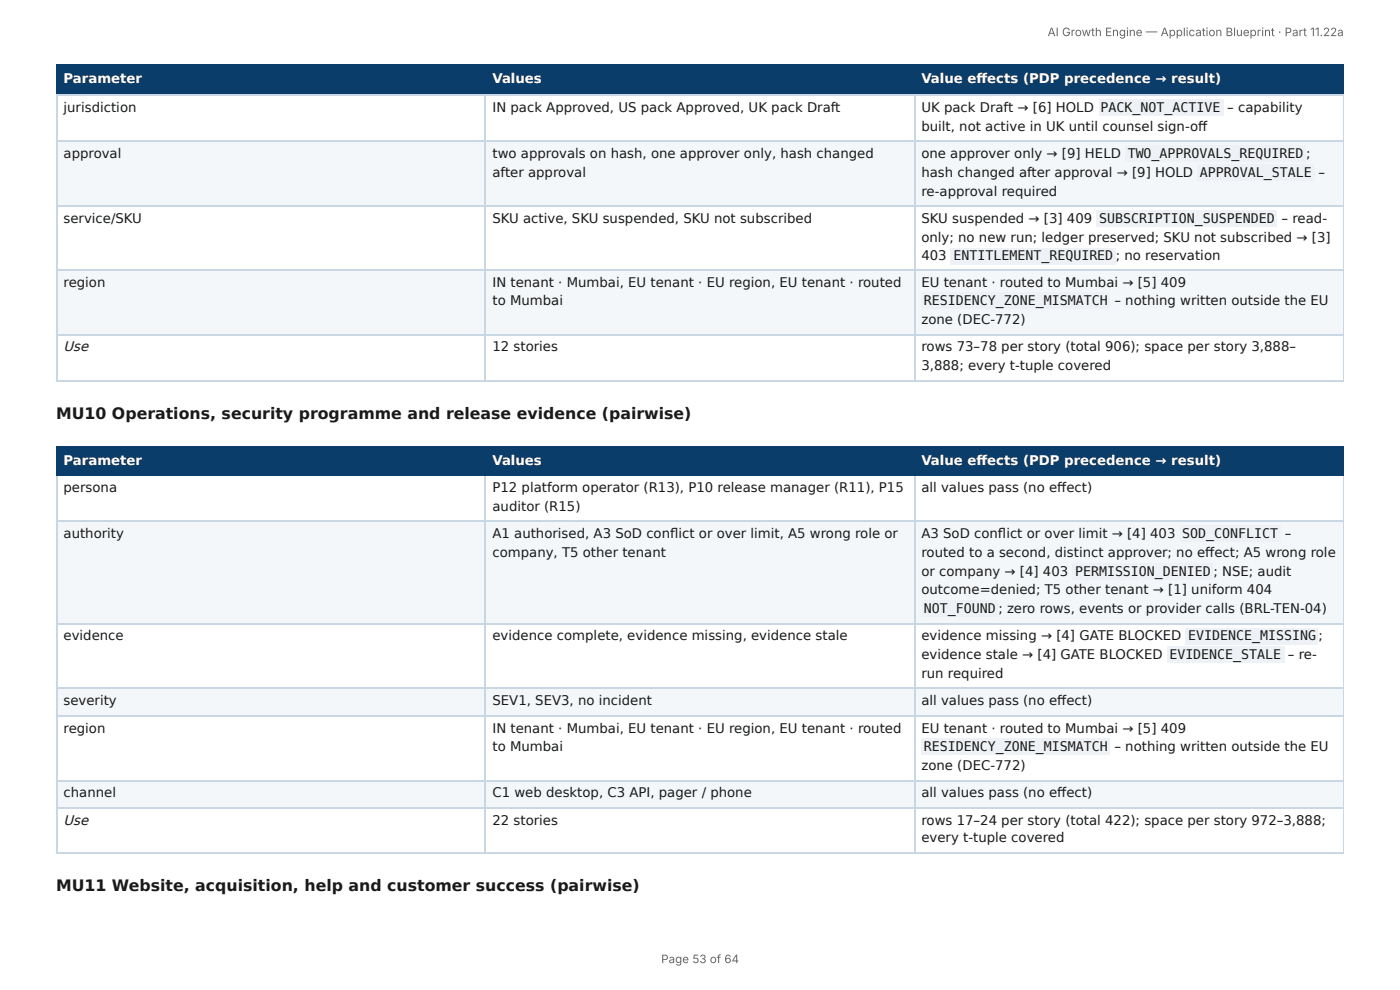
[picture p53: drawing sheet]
<svg xmlns="http://www.w3.org/2000/svg" width="297mm" height="210mm" viewBox="0 0 297 210" stroke-linecap="round" stroke-linejoin="round" font-family="sans-serif">
<defs><g id="words">
<g font-size="3.3" fill="#1a1a1a">
<text x="11.9" y="88.9">MU10 Operations, security programme and release evidence (pairwise)</text>
<text x="11.9" y="189.2">MU11 Website, acquisition, help and customer success (pairwise)</text>
</g>
<g font-size="2.9" fill="#1a1a1a">
<text x="13.5" y="74.6">Use</text>
<text x="13.5" y="175.2">Use</text>
</g>
<g font-size="2.8" fill="#fff">
<text x="13.5" y="17.7">Parameter</text>
<text x="104.6" y="17.7">Values</text>
<text x="195.7" y="17.7">Value eff ects (PDP precedence → result)</text>
<text x="13.5" y="98.7">Parameter</text>
<text x="104.6" y="98.7">Values</text>
<text x="195.7" y="98.7">Value eff ects (PDP precedence → result)</text>
</g>
<g font-size="2.8" fill="#1a1a1a">
<text x="13.5" y="23.8">jurisdiction</text>
<text x="104.6" y="23.8">IN pack Approved, US pack Approved, UK pack Draft</text>
<text x="195.7" y="23.8">UK pack Draft → [6] HOLD</text>
<text x="233.8" y="23.8">PACK_NOT_ACTIVE</text>
<text x="260.7" y="23.8">– capability</text>
<text x="195.7" y="27.8">built, not active in UK until counsel sign-off</text>
<text x="13.5" y="33.6">approval</text>
<text x="104.6" y="33.6">two approvals on hash, one approver only, hash changed</text>
<text x="195.7" y="33.6">one approver only → [9] HELD</text>
<text x="239.5" y="33.6">TWO_APPROVALS_REQUIRED</text>
<text x="277.4" y="33.6">;</text>
<text x="104.6" y="37.6">after approval</text>
<text x="195.7" y="37.6">hash changed after approval → [9] HOLD</text>
<text x="195.7" y="41.5">re-approval required</text>
<text x="254.9" y="37.6">APPROVAL_STALE</text>
<text x="280.1" y="37.6">–</text>
<text x="13.5" y="47.4">service/SKU</text>
<text x="104.6" y="47.4">SKU active, SKU suspended, SKU not subscribed</text>
<text x="195.7" y="47.4">SKU suspended → [3] 409</text>
<text x="233.4" y="47.4">SUBSCRIPTION_SUSPENDED</text>
<text x="272.2" y="47.4">– read-</text>
<text x="195.7" y="51.3">only; no new run; ledger preserved; SKU not subscribed → [3]</text>
<text x="195.7" y="55.3">403</text>
<text x="202.5" y="55.3">ENTITLEMENT_REQUIRED ; no reservation</text>
<text x="13.5" y="60.9">region</text>
<text x="104.6" y="60.9">IN tenant · Mumbai, EU tenant · EU region, EU tenant · routed</text>
<text x="104.6" y="64.8">to Mumbai</text>
<text x="195.7" y="60.9">EU tenant · routed to Mumbai → [5] 409</text>
<text x="196.2" y="64.8">RESIDENCY_ZONE_MISMATCH</text>
<text x="236.7" y="64.8">– nothing written outside the EU</text>
<text x="195.7" y="68.8">zone (DEC-772)</text>
<text x="104.6" y="74.6">12 stories</text>
<text x="195.7" y="74.6">rows 73–78 per story (total 906); space per story 3,888–</text>
<text x="195.7" y="78.6">3,888; every t-tuple covered</text>
<text x="13.5" y="104.5">persona</text>
<text x="104.6" y="104.5">P12 platform operator (R13), P10 release manager (R11), P15</text>
<text x="195.7" y="104.5">all values pass (no eff ect)</text>
<text x="104.6" y="108.5">auditor (R15)</text>
<text x="13.5" y="114.3">authority</text>
<text x="104.6" y="114.3">A1 authorised, A3 SoD confl ict or over limit, A5 wrong role or</text>
<text x="104.6" y="118.3">company, T5 other tenant</text>
<text x="195.7" y="114.3">A3 SoD confl ict or over limit → [4] 403</text>
<text x="195.7" y="118.3">routed to a second, distinct approver; no eff ect; A5 wrong role</text>
<text x="251.1" y="114.3">SOD_CONFLICT</text>
<text x="272.9" y="114.3">–</text>
<text x="195.7" y="122.2">or company → [4] 403</text>
<text x="228.3" y="122.2">PERMISSION_DENIED</text>
<text x="257.7" y="122.2">; NSE; audit</text>
<text x="195.7" y="126.2">outcome=denied; T5 other tenant → [1] uniform 404</text>
<text x="196.2" y="130.2">NOT_FOUND</text>
<text x="212" y="130.2">; zero rows, events or provider calls (BRL-TEN-04)</text>
<text x="13.5" y="136">evidence</text>
<text x="104.6" y="136">evidence complete, evidence missing, evidence stale</text>
<text x="195.7" y="136">evidence missing → [4] GATE BLOCKED</text>
<text x="252.4" y="136">EVIDENCE_MISSING</text>
<text x="280.1" y="136">;</text>
<text x="195.7" y="140">evidence stale → [4] GATE BLOCKED</text>
<text x="195.7" y="143.9">run required</text>
<text x="248.4" y="140">EVIDENCE_STALE</text>
<text x="273.6" y="140">– re-</text>
<text x="13.5" y="149.8">severity</text>
<text x="104.6" y="149.8">SEV1, SEV3, no incident</text>
<text x="195.7" y="149.8">all values pass (no eff ect)</text>
<text x="13.5" y="155.6">region</text>
<text x="104.6" y="155.6">IN tenant · Mumbai, EU tenant · EU region, EU tenant · routed</text>
<text x="195.7" y="155.6">EU tenant · routed to Mumbai → [5] 409</text>
<text x="104.6" y="159.5">to Mumbai</text>
<text x="196.2" y="159.5">RESIDENCY_ZONE_MISMATCH</text>
<text x="236.7" y="159.5">– nothing written outside the EU</text>
<text x="195.7" y="163.5">zone (DEC-772)</text>
<text x="13.5" y="169.3">channel</text>
<text x="104.6" y="169.3">C1 web desktop, C3 API, pager / phone</text>
<text x="195.7" y="169.3">all values pass (no eff ect)</text>
<text x="104.6" y="175.2">22 stories</text>
<text x="195.7" y="175.2">rows 17–24 per story (total 422); space per story 972–3,888;</text>
<text x="195.7" y="178.9">every t-tuple covered</text>
</g>
<g font-size="2.5" fill="#666">
<text x="222.5" y="7.7">AI Growth Engine — Application Blueprint · Part 11.22a</text>
<text x="140.4" y="204.5">Page 53 of 64</text>
</g>
</g></defs>
<g fill="#0b3d6b">
<path d="M12.2 14h91v6.1h-91z"/>
<path d="M103.2 14h91v6.1h-91z"/>
<path d="M194.2 14h91.2v6.1h-91.2z"/>
</g>
<g fill="#f4f7fa">
<path d="M12.2 29.9h91v13.8h-91z"/>
<path d="M103.2 29.9h91v13.8h-91z"/>
<path d="M194.2 29.9h91.2v13.8h-91.2z"/>
<path d="M12.2 57.4h91v13.8h-91z"/>
<path d="M103.2 57.4h91v13.8h-91z"/>
<path d="M194.2 57.4h91.2v13.8h-91.2z"/>
</g>
<path d="M11.9 13.9h273.5M12 13.8v6.6M103.1 13.8v6.6M194.3 13.8v6.6M11.9 20.2h273.5" fill="none" stroke="#0b3d6b" stroke-width=".26"/>
<path d="M285.3 13.8v6.6" fill="none" stroke="#0b3d6b" stroke-width=".21"/>
<path d="M11.9 20.2h273.5M11.9 30h273.5M12 20.4v60.6M103.1 20.4v60.6M194.3 20.4v60.6M11.9 43.8h273.5M11.9 57.3h273.5M11.9 71h273.5M11.9 80.8h273.5" fill="none" stroke="#c9d6e3" stroke-width=".26"/>
<path d="M285.3 20.4v60.6" fill="none" stroke="#c9d6e3" stroke-width=".21"/>
<g fill="#0b3d6b">
<path d="M12.2 94.7h91v6.4h-91z"/>
<path d="M103.2 94.7h91v6.4h-91z"/>
<path d="M194.2 94.7h91.2v6.4h-91.2z"/>
</g>
<g fill="#f4f7fa">
<path d="M12.2 110.9h91v21.7h-91z"/>
<path d="M103.2 110.9h91v21.7h-91z"/>
<path d="M194.2 110.9h91.2v21.7h-91.2z"/>
<path d="M12.2 146.1h91v5.8h-91z"/>
<path d="M103.2 146.1h91v5.8h-91z"/>
<path d="M194.2 146.1h91.2v5.8h-91.2z"/>
<path d="M12.2 165.6h91v5.9h-91z"/>
<path d="M103.2 165.6h91v5.9h-91z"/>
<path d="M194.2 165.6h91.2v5.9h-91.2z"/>
</g>
<path d="M11.9 94.9h273.5M12 94.7v6.4M103.1 94.7v6.4M194.3 94.7v6.4M11.9 100.9h273.5" fill="none" stroke="#0b3d6b" stroke-width=".26"/>
<path d="M285.3 94.7v6.4" fill="none" stroke="#0b3d6b" stroke-width=".21"/>
<path d="M11.9 110.7h273.5M12 101.1v80.1M103.1 101.1v80.1M194.3 101.1v80.1M11.9 132.4h273.5M11.9 146.2h273.5M11.9 152h273.5M11.9 165.8h273.5M11.9 171.6h273.5M11.9 181.1h273.5" fill="none" stroke="#c9d6e3" stroke-width=".26"/>
<path d="M285.3 101.1v80.1" fill="none" stroke="#c9d6e3" stroke-width=".21"/>
<g fill="#eef2f6">
<path d="M233.4 21.2h26.4v3.4h-26.4z"/>
<path d="M238.9 31h38.4v3.4h-38.4z"/>
<path d="M254.3 34.9h24.8v3.5h-24.8z"/>
<path d="M232.8 44.7h38.4v3.5h-38.4z"/>
<path d="M201.9 52.7h35.2v3.4h-35.2z"/>
<path d="M195.8 62.2h39.9v3.4h-39.9z"/>
<path d="M250.6 111.7h21.4v3.4h-21.4z"/>
<path d="M227.8 119.6h29.9v3.4h-29.9z"/>
<path d="M195.8 127.5h16.1v3.5h-16.1z"/>
<path d="M251.9 133.4h28v3.4h-28z"/>
<path d="M247.9 137.3h24.9v3.5h-24.9z"/>
<path d="M195.8 156.9h39.9v3.4h-39.9z"/>
</g>
<use href="#words"/>
</svg>
